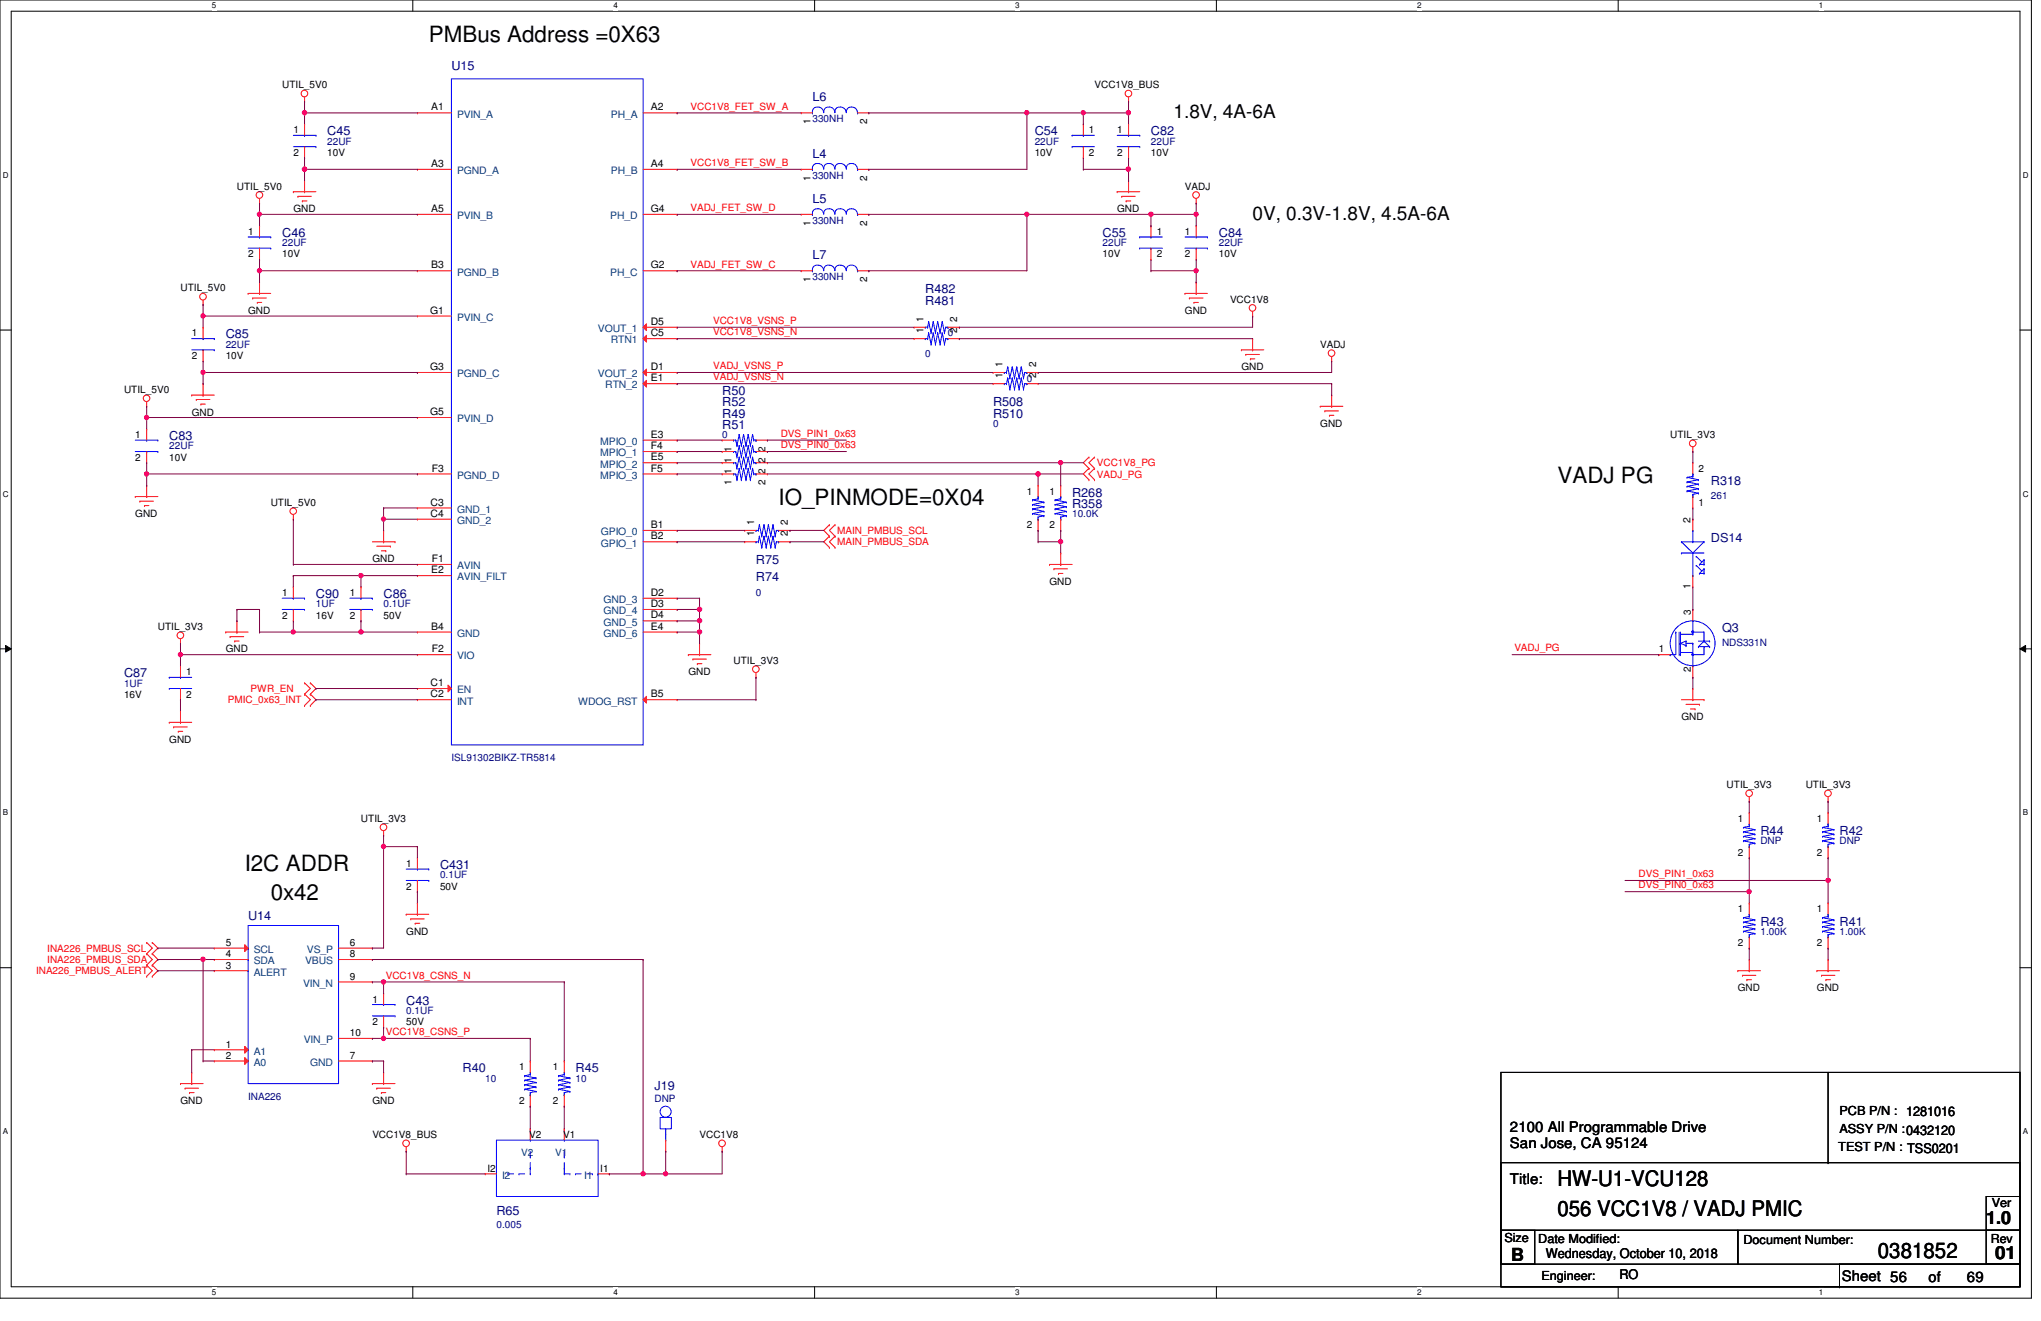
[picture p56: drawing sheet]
<svg xmlns="http://www.w3.org/2000/svg" width="432mm" height="279mm" viewBox="0 0 432 279" stroke-linecap="round" stroke-linejoin="round" font-family="sans-serif">
<defs><g id="words">
<g font-size="4.7">
<text x="90.7" y="9">PMBus Address =0X63</text>
<text x="164.7" y="106.9">IO_PINMODE=0X04</text>
<text x="329.5" y="102.1">VADJ PG</text>
<text x="51.8" y="184.2">I2C ADDR</text>
<text x="57.3" y="190.5">0x42</text>
</g>
<g font-size="4.5">
<text x="329.5" y="250.9">HW-U1-VCU128</text>
<text x="329.5" y="257.1">056 VCC1V8 / VADJ PMIC</text>
<text x="397.3" y="266">0381852</text>
</g>
<g font-size="4">
<text x="248.3" y="25.1">1.8V, 4A-6A</text>
<text x="265" y="46.6">0V, 0.3V-1.8V, 4.5A-6A</text>
</g>
<g font-size="3.8">
<text x="420.2" y="259">1.0</text>
<text x="319.7" y="266.6">B</text>
<text x="422.1" y="266.4">01</text>
</g>
<g font-size="3.1">
<text x="319.4" y="239.4">2100 All Programmable Drive</text>
<text x="319.4" y="242.7">San Jose, CA 95124</text>
<text x="319.4" y="250.4">Title:</text>
<text x="389.6" y="270.9">Sheet 56</text>
<text x="408" y="271.1">of</text>
<text x="416.1" y="271.1">69</text>
</g>
<g font-size="2.8">
<text x="327.1" y="266.1">Wednesday, October 10, 2018</text>
<text x="342.6" y="270.4">RO</text>
</g>
<g font-size="2.6" fill="#000080">
<text x="95.5" y="14.8">U15</text>
<text x="171.9" y="21.5">L6</text>
<text x="69.2" y="28.6">C45</text>
<text x="218.9" y="28.6">C54</text>
<text x="243.5" y="28.6">C82</text>
<text x="171.9" y="33.4">L4</text>
<text x="171.9" y="42.9">L5</text>
<text x="59.7" y="50.1">C46</text>
<text x="233.3" y="50.1">C55</text>
<text x="257.9" y="50.1">C84</text>
<text x="171.9" y="54.9">L7</text>
<text x="195.7" y="62.1">R482</text>
<text x="195.7" y="64.4">R481</text>
<text x="47.8" y="71.6">C85</text>
<text x="152.8" y="83.5">R50</text>
<text x="152.8" y="88.3">R49</text>
<text x="152.8" y="85.9">R52</text>
<text x="210.1" y="85.9">R508</text>
<text x="210.1" y="88.3">R510</text>
<text x="35.8" y="93.1">C83</text>
<text x="152.8" y="90.7">R51</text>
<text x="226.8" y="105">R268</text>
<text x="226.8" y="107.4">R358</text>
<text x="361.9" y="102.6">R318</text>
<text x="159.9" y="119.3">R75</text>
<text x="361.9" y="114.6">DS14</text>
<text x="159.9" y="122.9">R74</text>
<text x="66.8" y="126.5">C90</text>
<text x="81.2" y="126.5">C86</text>
<text x="364.3" y="133.7">Q3</text>
<text x="26.2" y="143.2">C87</text>
<text x="372.4" y="176.7">R44</text>
<text x="389.2" y="176.7">R42</text>
<text x="93.1" y="183.8">C431</text>
<text x="52.5" y="194.6">U14</text>
<text x="372.4" y="195.7">R43</text>
<text x="389.2" y="195.7">R41</text>
<text x="85.9" y="212.5">C43</text>
<text x="97.9" y="226.8">R40</text>
<text x="121.8" y="226.8">R45</text>
<text x="138.5" y="230.6">J19</text>
<text x="105" y="256.9">R65</text>
</g>
<g font-size="2.6">
<text x="389.2" y="235.9">PCB P/N : 1281016</text>
<text x="389.2" y="239.7">ASSY P/N :0432120</text>
<text x="388.9" y="243.5">TEST P/N : TSS0201</text>
<text x="421.4" y="255.2">Ver</text>
<text x="318.3" y="262.6">Size</text>
<text x="325.4" y="262.8">Date Modified:</text>
<text x="368.9" y="263.1">Document Number:</text>
<text x="421.2" y="262.8">Rev</text>
<text x="326.1" y="270.7">Engineer:</text>
</g>
<g font-size="2.2">
<text x="91.2" y="23.4">A1</text>
<text x="137.7" y="23.4">A2</text>
<text x="91.2" y="35.3">A3</text>
<text x="137.7" y="35.3">A4</text>
<text x="91.2" y="44.8">A5</text>
<text x="137.7" y="44.8">G4</text>
<text x="91.2" y="56.8">B3</text>
<text x="137.7" y="56.8">G2</text>
<text x="91" y="66.3">G1</text>
<text x="137.7" y="68.7">D5</text>
<text x="137.7" y="71.1">C5</text>
<text x="91" y="78.3">G3</text>
<text x="137.7" y="78.3">D1</text>
<text x="137.7" y="80.6">E1</text>
<text x="91" y="87.8">G5</text>
<text x="137.7" y="95">F4</text>
<text x="137.7" y="92.6">E3</text>
<text x="91.4" y="99.7">F3</text>
<text x="137.7" y="99.7">F5</text>
<text x="137.7" y="97.4">E5</text>
<text x="91.1" y="106.9">C3</text>
<text x="91.1" y="109.3">C4</text>
<text x="137.7" y="111.7">B1</text>
<text x="357.6" y="110.5" transform="rotate(-90 357.6 110.5)">2</text>
<text x="91.4" y="118.9">F1</text>
<text x="137.7" y="114.1">B2</text>
<text x="91.2" y="121.2">E2</text>
<text x="357.6" y="124.6" transform="rotate(-90 357.6 124.6)">1</text>
<text x="137.7" y="126">D2</text>
<text x="137.7" y="128.4">D3</text>
<text x="137.7" y="130.8">D4</text>
<text x="91.2" y="133.2">B4</text>
<text x="91.4" y="138">F2</text>
<text x="137.7" y="133.2">E4</text>
<text x="91.1" y="147.5">C2</text>
<text x="91.1" y="145.1">C1</text>
<text x="137.7" y="147.5">B5</text>
</g>
<g font-size="2.2" fill="#004080">
<text x="96.7" y="24.9">PVIN_A</text>
<text x="129.2" y="24.9">PH_A</text>
<text x="96.7" y="36.8">PGND_A</text>
<text x="129.2" y="36.8">PH_B</text>
<text x="96.7" y="46.4">PVIN_B</text>
<text x="129.1" y="46.4">PH_D</text>
<text x="96.7" y="58.3">PGND_B</text>
<text x="129.1" y="58.3">PH_C</text>
<text x="96.7" y="67.9">PVIN_C</text>
<text x="126.5" y="70.2">VOUT_1</text>
<text x="129.2" y="72.6">RTN1</text>
<text x="96.7" y="79.8">PGND_C</text>
<text x="126.5" y="79.8">VOUT_2</text>
<text x="128.1" y="82.2">RTN_2</text>
<text x="96.7" y="89.3">PVIN_D</text>
<text x="127" y="94.1">MPIO_0</text>
<text x="96.7" y="101.3">PGND_D</text>
<text x="127" y="101.3">MPIO_3</text>
<text x="127" y="96.5">MPIO_1</text>
<text x="127" y="98.9">MPIO_2</text>
<text x="96.7" y="108.5">GND_1</text>
<text x="96.7" y="110.8">GND_2</text>
<text x="127.1" y="113.2">GPIO_0</text>
<text x="127.1" y="115.6">GPIO_1</text>
<text x="96.7" y="120.4">AVIN</text>
<text x="96.7" y="122.8">AVIN_FILT</text>
<text x="127.7" y="127.6">GND_3</text>
<text x="127.7" y="129.9">GND_4</text>
<text x="96.7" y="134.7">GND</text>
<text x="127.7" y="132.3">GND_5</text>
<text x="127.7" y="134.7">GND_6</text>
<text x="96.7" y="139.5">VIO</text>
<text x="96.7" y="149">INT</text>
<text x="96.7" y="146.6">EN</text>
<text x="122.3" y="149">WDOG_RST</text>
<text x="53.7" y="204">SDA</text>
<text x="53.7" y="201.5">SCL</text>
<text x="64.6" y="204">VBUS</text>
<text x="64.9" y="201.5">VS_P</text>
<text x="53.7" y="206.3">ALERT</text>
<text x="64.1" y="208.7">VIN_N</text>
<text x="64.3" y="220.6">VIN_P</text>
<text x="53.7" y="223.1">A1</text>
<text x="53.7" y="225.4">A0</text>
<text x="65.6" y="225.4">GND</text>
<text x="106.2" y="249.3">I2</text>
<text x="123.6" y="249.3">I1</text>
</g>
<g font-size="2.1">
<text x="59.7" y="18.6">UTIL_5V0</text>
<text x="231.6" y="18.6">VCC1V8_BUS</text>
<text x="62.1" y="28.2">1</text>
<text x="171.5" y="26.2" transform="rotate(-90 171.5 26.2)">1</text>
<text x="183.4" y="26.2" transform="rotate(-90 183.4 26.2)">2</text>
<text x="230.4" y="28.2">1</text>
<text x="236.3" y="28.2">1</text>
<text x="62.1" y="33">2</text>
<text x="69.2" y="33">10V</text>
<text x="218.9" y="33">10V</text>
<text x="230.4" y="33">2</text>
<text x="236.3" y="33">2</text>
<text x="243.5" y="33">10V</text>
<text x="50.1" y="40.1">UTIL_5V0</text>
<text x="171.5" y="38.2" transform="rotate(-90 171.5 38.2)">1</text>
<text x="183.4" y="38.2" transform="rotate(-90 183.4 38.2)">2</text>
<text x="250.7" y="40.1">VADJ</text>
<text x="62.1" y="44.9">GND</text>
<text x="171.5" y="47.8" transform="rotate(-90 171.5 47.8)">1</text>
<text x="183.4" y="47.8" transform="rotate(-90 183.4 47.8)">2</text>
<text x="236.3" y="44.9">GND</text>
<text x="52.5" y="49.7">1</text>
<text x="244.7" y="49.7">1</text>
<text x="250.7" y="49.7">1</text>
<text x="52.5" y="54.4">2</text>
<text x="59.7" y="54.4">10V</text>
<text x="171.5" y="59.7" transform="rotate(-90 171.5 59.7)">1</text>
<text x="183.4" y="59.7" transform="rotate(-90 183.4 59.7)">2</text>
<text x="233.3" y="54.4">10V</text>
<text x="244.7" y="54.4">2</text>
<text x="250.7" y="54.4">2</text>
<text x="257.9" y="54.4">10V</text>
<text x="38.2" y="61.6">UTIL_5V0</text>
<text x="260.2" y="64">VCC1V8</text>
<text x="40.6" y="71.2">1</text>
<text x="52.5" y="66.4">GND</text>
<text x="195.4" y="70.4" transform="rotate(-90 195.4 70.4)">1</text>
<text x="195.4" y="68" transform="rotate(-90 195.4 68)">1</text>
<text x="202.5" y="70.4" transform="rotate(-90 202.5 70.4)">2</text>
<text x="202.5" y="68" transform="rotate(-90 202.5 68)">2</text>
<text x="250.7" y="66.4">GND</text>
<text x="40.6" y="75.9">2</text>
<text x="47.8" y="75.9">10V</text>
<text x="212.1" y="77.6" transform="rotate(-90 212.1 77.6)">1</text>
<text x="219.2" y="77.6" transform="rotate(-90 219.2 77.6)">2</text>
<text x="279.3" y="73.6">VADJ</text>
<text x="26.2" y="83.1">UTIL_5V0</text>
<text x="212.1" y="80" transform="rotate(-90 212.1 80)">1</text>
<text x="219.2" y="80" transform="rotate(-90 219.2 80)">2</text>
<text x="262.6" y="78.3">GND</text>
<text x="40.6" y="87.9">GND</text>
<text x="28.6" y="92.7">1</text>
<text x="154.8" y="95.5" transform="rotate(-90 154.8 95.5)">1</text>
<text x="161.9" y="95.5" transform="rotate(-90 161.9 95.5)">2</text>
<text x="279.3" y="90.3">GND</text>
<text x="353.4" y="92.7">UTIL_3V3</text>
<text x="28.6" y="97.5">2</text>
<text x="35.8" y="97.5">10V</text>
<text x="154.8" y="100.2" transform="rotate(-90 154.8 100.2)">1</text>
<text x="154.8" y="97.9" transform="rotate(-90 154.8 97.9)">1</text>
<text x="161.9" y="100.2" transform="rotate(-90 161.9 100.2)">2</text>
<text x="161.9" y="97.9" transform="rotate(-90 161.9 97.9)">2</text>
<text x="359.3" y="99.8">2</text>
<text x="57.3" y="107">UTIL_5V0</text>
<text x="154.8" y="102.7" transform="rotate(-90 154.8 102.7)">1</text>
<text x="161.9" y="102.7" transform="rotate(-90 161.9 102.7)">2</text>
<text x="217.3" y="104.6">1</text>
<text x="222" y="104.6">1</text>
<text x="359.3" y="107">1</text>
<text x="28.6" y="109.4">GND</text>
<text x="159.6" y="113.4" transform="rotate(-90 159.6 113.4)">1</text>
<text x="159.6" y="111" transform="rotate(-90 159.6 111)">1</text>
<text x="166.7" y="113.4" transform="rotate(-90 166.7 113.4)">2</text>
<text x="166.7" y="111" transform="rotate(-90 166.7 111)">2</text>
<text x="217.3" y="111.8">2</text>
<text x="222" y="111.8">2</text>
<text x="78.8" y="118.9">GND</text>
<text x="222" y="123.7">GND</text>
<text x="59.7" y="126.1">1</text>
<text x="59.7" y="130.9">2</text>
<text x="66.8" y="130.9">16V</text>
<text x="74" y="126.1">1</text>
<text x="74" y="130.9">2</text>
<text x="81.2" y="130.9">50V</text>
<text x="357.7" y="130.1" transform="rotate(-90 357.7 130.1)">3</text>
<text x="33.4" y="133.3">UTIL_3V3</text>
<text x="39.4" y="142.8">1</text>
<text x="47.8" y="138">GND</text>
<text x="145.6" y="142.8">GND</text>
<text x="155.2" y="140.4">UTIL_3V3</text>
<text x="350.9" y="138">1</text>
<text x="357.7" y="142" transform="rotate(-90 357.7 142)">2</text>
<text x="26.2" y="147.6">16V</text>
<text x="39.4" y="147.6">2</text>
<text x="355.7" y="152.4">GND</text>
<text x="35.8" y="157.1">GND</text>
<text x="365.3" y="166.7">UTIL_3V3</text>
<text x="382" y="166.7">UTIL_3V3</text>
<text x="76.4" y="173.8">UTIL_3V3</text>
<text x="367.7" y="173.8">1</text>
<text x="384.4" y="173.8">1</text>
<text x="85.9" y="183.4">1</text>
<text x="367.7" y="181">2</text>
<text x="384.4" y="181">2</text>
<text x="85.9" y="188.2">2</text>
<text x="93.1" y="188.2">50V</text>
<text x="85.9" y="197.7">GND</text>
<text x="367.7" y="193">1</text>
<text x="384.4" y="193">1</text>
<text x="47.8" y="202.5">4</text>
<text x="47.8" y="200.1">5</text>
<text x="74" y="200.1">6</text>
<text x="74" y="202.5">8</text>
<text x="367.7" y="200.1">2</text>
<text x="384.4" y="200.1">2</text>
<text x="47.8" y="204.9">3</text>
<text x="74" y="207.3">9</text>
<text x="367.7" y="209.6">GND</text>
<text x="384.4" y="209.6">GND</text>
<text x="78.8" y="212">1</text>
<text x="47.8" y="221.6">1</text>
<text x="74" y="219.2">10</text>
<text x="78.8" y="216.8">2</text>
<text x="85.9" y="216.8">50V</text>
<text x="47.8" y="224">2</text>
<text x="74" y="224">7</text>
<text x="109.8" y="226.4">1</text>
<text x="117" y="226.4">1</text>
<text x="38.2" y="233.5">GND</text>
<text x="78.8" y="233.5">GND</text>
<text x="109.8" y="233.5">2</text>
<text x="117" y="233.5">2</text>
<text x="78.8" y="240.7">VCC1V8_BUS</text>
<text x="112" y="240.7">V2</text>
<text x="119.1" y="240.7">V1</text>
<text x="148" y="240.7">VCC1V8</text>
<text x="103.1" y="247.9">I2</text>
<text x="127" y="247.9">I1</text>
</g>
<g font-size="2.1" fill="#f00">
<text x="146.1" y="23.2">VCC1V8_FET_SW_A</text>
<text x="146.1" y="35.1">VCC1V8_FET_SW_B</text>
<text x="146.1" y="44.7">VADJ_FET_SW_D</text>
<text x="146.1" y="56.6">VADJ_FET_SW_C</text>
<text x="150.9" y="68.5">VCC1V8_VSNS_P</text>
<text x="150.9" y="71">VCC1V8_VSNS_N</text>
<text x="150.9" y="78.1">VADJ_VSNS_P</text>
<text x="150.9" y="80.5">VADJ_VSNS_N</text>
<text x="165.2" y="92.4">DVS_PIN1_0x63</text>
<text x="165.2" y="94.8">DVS_PIN0_0x63</text>
<text x="232.1" y="98.6">VCC1V8_PG</text>
<text x="232.1" y="101">VADJ_PG</text>
<text x="177.1" y="112.9">MAIN_PMBUS_SCL</text>
<text x="177.1" y="115.4">MAIN_PMBUS_SDA</text>
<text x="320.4" y="137.8">VADJ_PG</text>
<text x="48.2" y="148.8">PMIC_0x63_INT</text>
<text x="53" y="146.4">PWR_EN</text>
<text x="346.7" y="185.5">DVS_PIN1_0x63</text>
<text x="346.7" y="187.9">DVS_PIN0_0x63</text>
<text x="10" y="201.3">INA226_PMBUS_SCL</text>
<text x="10" y="203.7">INA226_PMBUS_SDA</text>
<text x="7.6" y="206.1">INA226_PMBUS_ALERT</text>
<text x="81.6" y="207">VCC1V8_CSNS_N</text>
<text x="81.6" y="218.9">VCC1V8_CSNS_P</text>
</g>
<g font-size="2.1" fill="#000080">
<text x="171.9" y="25.8">330NH</text>
<text x="69.2" y="30.6">22UF</text>
<text x="218.9" y="30.6">22UF</text>
<text x="243.5" y="30.6">22UF</text>
<text x="171.9" y="37.8">330NH</text>
<text x="171.9" y="47.3">330NH</text>
<text x="59.7" y="52.1">22UF</text>
<text x="233.3" y="52.1">22UF</text>
<text x="257.9" y="52.1">22UF</text>
<text x="171.9" y="59.2">330NH</text>
<text x="200.5" y="71.2">0</text>
<text x="47.8" y="73.6">22UF</text>
<text x="195.7" y="75.5">0</text>
<text x="217.3" y="80.7">0</text>
<text x="35.8" y="95">22UF</text>
<text x="152.8" y="92.7">0</text>
<text x="210.1" y="90.3">0</text>
<text x="361.9" y="105.5">261</text>
<text x="226.8" y="109.4">10.0K</text>
<text x="66.8" y="128.5">1UF</text>
<text x="81.2" y="128.5">0.1UF</text>
<text x="159.9" y="126.1">0</text>
<text x="364.3" y="136.6">NDS331N</text>
<text x="26.2" y="145.2">1UF</text>
<text x="95.5" y="161">ISL91302BIKZ-TR5814</text>
<text x="372.4" y="178.6">DNP</text>
<text x="389.2" y="178.6">DNP</text>
<text x="93.1" y="185.8">0.1UF</text>
<text x="372.4" y="197.7">1.00K</text>
<text x="389.2" y="197.7">1.00K</text>
<text x="85.9" y="214.4">0.1UF</text>
<text x="52.5" y="232.6">INA226</text>
<text x="102.7" y="228.8">10</text>
<text x="121.8" y="228.8">10</text>
<text x="138.5" y="233">DNP</text>
<text x="105" y="259.8">0.005</text>
</g>
<g font-size="2.1" fill="#004080">
<text x="110.3" y="244.5">V2</text>
<text x="117.4" y="244.5">V1</text>
</g>
<g font-size="1.7">
<text x="44.8" y="1.8">5</text>
<text x="129.8" y="1.8">4</text>
<text x="214.8" y="1.8">3</text>
<text x="299.8" y="1.8">2</text>
<text x="384.8" y="1.8">1</text>
<text x=".6" y="37.6">D</text>
<text x="427.9" y="37.6">D</text>
<text x=".6" y="105">C</text>
<text x="427.9" y="105">C</text>
<text x=".6" y="172.5">B</text>
<text x="427.9" y="172.5">B</text>
<text x=".6" y="239.9">A</text>
<text x="427.9" y="239.9">A</text>
<text x="44.8" y="273.9">5</text>
<text x="129.8" y="273.9">4</text>
<text x="214.8" y="273.9">3</text>
<text x="299.8" y="273.9">2</text>
<text x="384.8" y="273.9">1</text>
</g>
</g></defs>
<path d="M0 0h429.8v274.6h-429.8zM2.4 2.4h425v269.8h-425z" fill="none" stroke="#000" stroke-width=".21"/>
<g fill="#fff">
<path d="M44.8 .3h1v1.9h-1z"/>
<path d="M44.8 272.4h1v1.9h-1z"/>
</g>
<path d="M87.3 0v2.4M87.3 272.2v2.3" fill="none" stroke="#000" stroke-width=".21"/>
<g fill="#fff">
<path d="M129.8 .3h.9v1.9h-.9z"/>
<path d="M129.8 272.4h.9v1.9h-.9z"/>
</g>
<path d="M172.3 0v2.4M172.3 272.2v2.3" fill="none" stroke="#000" stroke-width=".21"/>
<g fill="#fff">
<path d="M214.8 .3h.9v1.9h-.9z"/>
<path d="M214.8 272.4h.9v1.9h-.9z"/>
</g>
<path d="M257.3 0v2.4M257.3 272.2v2.3" fill="none" stroke="#000" stroke-width=".21"/>
<g fill="#fff">
<path d="M299.8 .3h.9v1.9h-.9z"/>
<path d="M299.8 272.4h.9v1.9h-.9z"/>
</g>
<path d="M342.3 0v2.4M342.3 272.2v2.3" fill="none" stroke="#000" stroke-width=".21"/>
<g fill="#fff">
<path d="M384.8 .3h.9v1.9h-.9z"/>
<path d="M384.8 272.4h.9v1.9h-.9z"/>
<path d="M.6 36.1h1.2v1.9h-1.2z"/>
<path d="M427.9 36.1h1.3v1.9h-1.3z"/>
<path d="M.6 103.5h1.2v1.9h-1.2z"/>
<path d="M427.9 103.5h1.3v1.9h-1.3z"/>
</g>
<path d="M0 69.8h2.4M427.4 69.8h2.3" fill="none" stroke="#000" stroke-width=".21"/>
<g fill="#fff">
<path d="M.6 170.9h1.1v1.9h-1.1z"/>
<path d="M427.9 170.9h1.2v1.9h-1.2z"/>
</g>
<path d="M0 137.2h2.4M1.2 136.5l1.2 .7-1.2 .7zM427.4 137.2l1.1-.7v1.4zM427.4 137.2h2.3" fill="none" stroke="#000" stroke-width=".21"/>
<path d="M1.2 136.5l1.2 .7-1.2 .7zM427.4 137.2l1.1-.7v1.4z" fill="#000"/>
<g fill="#fff">
<path d="M.6 238.4h1.1v1.9h-1.1z"/>
<path d="M427.9 238.4h1.2v1.9h-1.2z"/>
</g>
<g fill="none" stroke="#000" stroke-width=".21">
<path d="M0 204.7h2.4M427.4 204.7h2.3M317.5 226.8h109.9v45.4h-109.9zM386.8 226.8v19.1M317.5 245.9h109.9v14.3h-109.9zM386.8 245.9h.1M420.2 253.1h7.2v7.1h-7.2zM317.5 260.2h50.2v7.2h-50.2zM317.5 260.2h7.2v7.2h-7.2zM317.5 272.2h71.7M367.7 260.2h59.7v7.2h-59.7zM389.2 267.4h38.2v4.8h-38.2z"/>
<path d="M389.2 272.2h.1M420.2 260.2h7.2v7.2h-7.2z"/>
</g>
<g fill="none" stroke="#f00" stroke-width=".21">
<path d="M64.4 38.2h.1M64.4 21.5h.1M64.4 20.5v1M64.4 38.2v2.4M88.3 23.9h.1M88.3 35.8h.1M88.3 23.9h7.2M88.3 35.8h7.2M136.1 23.9h7.2M136.1 35.8h7.2M143.3 23.9h.1M143.3 35.8h.1"/>
<path d="M238.8 21.5h.1M238.8 38.2h.1M238.8 20.5v1M238.8 38.2v2.4M54.9 59.7h.1M54.9 43h.1M54.9 42v1M54.9 59.7v2.4M62.1 40.6h.1M62.1 40.6h4.7M63 41.5h.1M63 41.5h2.9"/>
<path d="M64 42.5h.1M64 42.5h.9M64.4 40.6h.1M88.3 45.3h.1M88.3 57.3h.1M88.3 45.3h7.2M88.3 57.3h7.2M236.3 40.6h.1M236.3 40.6h4.8M237.3 41.5h.1M237.3 41.5h2.9M238.3 42.5h.1"/>
<path d="M238.3 42.5h.9M238.8 40.6h.1M253.1 59.7h.1M253.1 43h.1M253.1 42v1M253.1 59.7v2.4M43 64.4h.1M43 63.5v.9M52.5 62.1h.1M52.5 62.1h4.8M53.5 63h.1M53.5 63h2.8"/>
<path d="M54.4 64h.1M54.4 64h1M54.9 62.1h.1M210.1 78.8h.1M210.1 78.8h2.4M217.3 78.8h2.3M219.6 78.8h.1M250.7 62.1h.1M250.7 62.1h4.7M251.6 63h.1M251.6 63h2.9M252.6 64h.1"/>
<path d="M252.6 64h.9M253.1 62.1h.1M262.6 74h.1M262.6 74h4.8M263.6 75h.1M263.6 75h2.8M264.5 75.9h.1M264.5 75.9h1M265 66.8h.1M265 71.6h.1M265 74h.1M265 65.9v.9"/>
<path d="M265 71.6v2.4M281.7 76.4h.1M281.7 75.4v1M31 85.9h.1M31 85v.9M40.6 83.6h.1M40.6 83.6h4.7M41.5 84.5h.1M41.5 84.5h2.9M42.5 85.5h.1M42.5 85.5h.9M43 81.2h.1"/>
<path d="M43 83.6h.1M43 81.2v2.4M152.8 97.9h.1M152.8 97.9h2.4M159.9 97.9h2.4M162.3 97.9h.1M230.4 96.7h.1M230.4 99.1h.1M230.4 96.7l-1.2 1.2 1.2 1.2M230.4 99.1l-1.2 1.1 1.2 1.3M231.6 99.1h.1M231.6 96.7h.1"/>
<path d="M231.6 96.7l-1.2 1.2 1.2 1.2M231.6 99.1l-1.2 1.1 1.2 1.3M279.3 85.9h.1M279.3 85.9h4.8M280.3 86.9h.1M280.3 86.9h2.9M281.3 87.8h.1M281.3 87.8h.9M281.7 83.6h.1M281.7 85.9h.1M281.7 83.6v2.3M358.1 95.5h.1"/>
<path d="M358.1 94.5v1M28.6 105h.1M28.6 105h4.8M29.6 106h.1M29.6 106h2.9M30.6 106.9h.1M30.6 106.9h.9M31 102.7h.1M31 105h.1M31 102.7v2.3M62.1 109.8h.1M62.1 108.8v1"/>
<path d="M78.8 114.6h4.8M79.7 115.5h2.9M80.7 116.5h.9M81.2 112.2h.1M81.2 114.6h.1M81.2 112.2v2.4M81.6 116.5h.1M82.6 115.5h.1M83.6 114.6h.1M88.3 107.4h.1M88.3 107.4h7.2M136.1 114.6h7.2"/>
<path d="M136.1 112.2h7.2M143.3 112.2h.1M143.3 114.6h.1M157.6 114.6h.1M157.6 114.6h2.3M164.7 114.6h2.4M167.1 114.6h.1M175.5 111h.1M175.5 113.4h.1M175.5 115.8h.1M175.5 111l-1.2 1.2 1.2 1.2M175.5 113.4l-1.2 1.2 1.2 1.2"/>
<path d="M176.7 113.4h.1M176.7 111h.1M176.7 115.8h.1M176.7 111l-1.2 1.2 1.2 1.2M176.7 113.4l-1.2 1.2 1.2 1.2M222 119.4h.1M222 119.4h4.8M224.4 117h.1M224.4 119.4h.1M224.4 117v2.4M230.4 101.5h.1M231.6 101.5h.1"/>
<path d="M38.2 136.1h.1M38.2 135.1v1M47.8 133.7h.1M47.8 133.7h4.7M48.7 134.7h.1M48.7 134.7h2.9M49.7 135.6h.1M49.7 135.6h.9M50.1 131.3h.1M50.1 133.7h.1M50.1 131.3v2.4M76.4 124.1h.1"/>
<path d="M76.4 131.3h.1M76.4 124.1v2.4M76.4 128.9v2.4M145.6 138.5h.1M145.6 138.5h4.8M146.6 139.4h.1M146.6 139.4h2.8M148 136.1h.1M148 138.5h.1M148 136.1v2.4M223 120.3h.1M223 120.3h2.8"/>
<path d="M223.9 121.3h.1M223.9 121.3h1M35.8 152.8h.1M35.8 152.8h4.8M36.7 153.8h.1M36.7 153.8h2.9M37.7 154.7h.1M37.7 154.7h1M38.2 150.4h.1M38.2 152.8h.1M38.2 150.4v2.4M64.4 146.8h.1"/>
<path d="M64.4 144.4h.1M64.4 149.2h.1M64.4 144.4l1.3 1.2-1.3 1.2M64.4 146.8l1.3 1.2-1.3 1.2M65.7 144.4h.1M65.7 146.8h.1M65.7 149.2h.1M65.7 144.4l1.1 1.2-1.1 1.2M65.7 146.8l1.1 1.2-1.1 1.2M147.5 140.4h.1M147.5 140.4h1M159.9 143.3h.1"/>
<path d="M159.9 142.3v1M355.7 148h4.8M356.7 149h2.8M357.6 149.9h1M358.1 145.6h.1M358.1 148h.1M358.1 145.6v2.4M358.6 149.9h.1M359.5 149h.1M360.5 148h.1M81.2 176.7h.1M81.2 175.7v1"/>
<path d="M370.1 169.5h.1M370.1 171.9h.1M370.1 168.5v1M370.1 171.9v2.4M370.1 179.1v2.3M386.8 169.5h.1M386.8 171.9h.1M386.8 168.5v1M386.8 171.9v2.4M386.8 179.1v2.3M31 199.3h.1M31 199.3l1.2 1.2-1.2 1.2"/>
<path d="M32.2 199.3h.1M32.2 199.3l1.2 1.2-1.2 1.2M85.9 193.4h.1M85.9 193.4h4.8M86.9 194.4h.1M86.9 194.4h2.8M87.8 195.3h.1M87.8 195.3h1M88.3 191h.1M88.3 193.4h.1M88.3 191v2.4M370.1 191h.1"/>
<path d="M370.1 181.4h.1M370.1 191v2.4M370.1 198.2v2.3M386.8 181.4h.1M31 201.7h.1M31 204.1h.1M31 206.5h.1M31 201.7l1.2 1.2-1.2 1.2M31 204.1l1.2 1.2-1.2 1.2M32.2 201.7h.1M32.2 204.1h.1M32.2 206.5h.1"/>
<path d="M32.2 201.7l1.2 1.2-1.2 1.2M32.2 204.1l1.2 1.2-1.2 1.2M81.2 210.1h.1M81.2 217.3h.1M81.2 210.1v2.4M81.2 214.9v2.4M367.7 205.3h.1M367.7 205.3h4.7M368.6 206.3h.1M368.6 206.3h2.9M369.6 207.2h.1M369.6 207.2h.9"/>
<path d="M370.1 202.9h.1M370.1 205.3h.1M370.1 200.5h.1M370.1 202.9v2.4M384.4 205.3h.1M384.4 205.3h4.8M385.4 206.3h.1M385.4 206.3h2.8M386.3 207.2h.1M386.3 207.2h1M386.8 202.9h.1M386.8 205.3h.1"/>
<path d="M386.8 202.9v2.4M38.2 229.2h.1M38.2 229.2h4.8M39.2 230.2h.1M39.2 230.2h2.8M40.1 231.1h.1M40.1 231.1h1M40.6 226.8h.1M40.6 229.2h.1M40.6 226.8v2.4M78.8 229.2h.1M78.8 229.2h4.8"/>
<path d="M79.7 230.2h.1M79.7 230.2h2.9M80.7 231.1h.1M80.7 231.1h.9M81.2 226.8h.1M81.2 229.2h.1M81.2 226.8v2.4M85.9 243.5h.1M85.9 242.6v.9M140.8 243.5h.1M140.8 241.1v2.4M152.8 243.5h.1"/>
<path d="M152.8 242.6v.9"/>
<circle cx="64.4" cy="19.8" r=".7"/>
<circle cx="238.7" cy="19.8" r=".7"/>
<circle cx="54.9" cy="41.2" r=".7"/>
<circle cx="253" cy="41.2" r=".7"/>
<circle cx="42.9" cy="62.8" r=".7"/>
<circle cx="265" cy="65.1" r=".7"/>
<circle cx="281.7" cy="74.7" r=".7"/>
<circle cx="31" cy="84.2" r=".69"/>
<circle cx="358.1" cy="93.8" r=".7"/>
<circle cx="62" cy="108.1" r=".69"/>
<circle cx="38.2" cy="134.4" r=".7"/>
<circle cx="159.9" cy="141.5" r=".7"/>
<circle cx="81.1" cy="175" r=".7"/>
<circle cx="370.1" cy="167.8" r=".69"/>
<circle cx="386.7" cy="167.8" r=".69"/>
<circle cx="85.9" cy="241.8" r=".7"/>
<circle cx="152.8" cy="241.8" r=".7"/>
</g>
<g fill="none" stroke="#00f" stroke-width=".21">
<path d="M95.5 16.7h40.6v140.9h-40.6zM212.5 78.8h.1M212.5 78.8h.4M212.9 78.8h.1M213.2 77.6h.1M213.2 77.6l.5 2.4M213.2 77.6l-.3 1.2M213.7 80h.1M214.2 77.6h.1M214.2 77.6l.4 2.4M214.2 77.6l-.5 2.4M214.6 80h.1"/>
<path d="M215.1 77.6h.1M215.1 77.6l.5 2.4M215.1 77.6l-.5 2.4M215.6 80h.1M216.1 77.6h.1M216.1 77.6l.4 2.4M216.1 77.6l-.5 2.4M216.5 80h.1M216.8 78.8h.1M216.8 78.8h.5M216.8 78.8l-.3 1.2M217.3 78.8h.1"/>
<path d="M155.2 97.9h.1M155.2 97.9h.5M155.7 97.9h.1M155.7 97.9l.2 1.2M155.9 99.1h.1M156.4 96.7h.1M156.4 96.7l-.5 2.4M156.4 96.7l.4 2.4M156.8 99.1h.1M157.3 96.7h.1M157.3 96.7l.5 2.4M157.3 96.7l-.5 2.4"/>
<path d="M157.8 99.1h.1M158.3 96.7h.1M158.3 96.7l.4 2.4M158.3 96.7l-.5 2.4M158.7 99.1h.1M159.2 96.7h.1M159.2 96.7l.3 1.2M159.2 96.7l-.5 2.4M159.5 97.9h.1M159.5 97.9h.4M159.9 97.9h.1M159.9 114.6h.1"/>
<path d="M159.9 114.6h.5M160.4 114.6h.1M160.7 113.4h.1M160.7 113.4l.5 2.4M160.7 113.4l-.3 1.2M161.2 115.8h.1M161.6 113.4h.1M161.6 113.4l.5 2.4M161.6 113.4l-.4 2.4M162.1 115.8h.1M162.6 113.4h.1M162.6 113.4l.5 2.4"/>
<path d="M162.6 113.4l-.5 2.4M163.1 115.8h.1M163.5 113.4h.1M163.5 113.4l.5 2.4M163.5 113.4l-.4 2.4M164 115.8h.1M164.3 114.6h.1M164.3 114.6h.4M164.3 114.6l-.3 1.2M164.7 114.6h.1M74 128.9h4.8M74 126.5h4.8"/>
<path d="M76.4 128.9h.1M76.4 126.5h.1M78.8 128.9h.1M78.8 126.5h.1M368.9 177.8h.1M368.9 176.9h.1M368.9 175.9h.1M368.9 175h.1M368.9 175l2.4 .5M368.9 177.8l2.4 .6M368.9 176.9l2.4 .5M368.9 175.9l2.4 .5"/>
<path d="M370.1 174.3h.1M370.1 179.1h.1M370.1 178.6h.1M370.1 174.8h.1M370.1 174.3v.5M370.1 178.6v.5M370.1 174.8l-1.2 .2M371.3 175.5h.1M371.3 178.4h.1M371.3 177.4h.1M371.3 176.4h.1M371.3 178.4l-1.2 .2"/>
<path d="M371.3 177.4l-2.4 .4M371.3 176.4l-2.4 .5M371.3 175.5l-2.4 .4M385.6 177.8h.1M385.6 176.9h.1M385.6 175.9h.1M385.6 175h.1M385.6 175l2.4 .5M385.6 177.8l2.4 .6M385.6 176.9l2.4 .5M385.6 175.9l2.4 .5M386.8 174.3h.1"/>
<path d="M386.8 179.1h.1M386.8 178.6h.1M386.8 174.8h.1M386.8 174.3v.5M386.8 178.6v.5M386.8 174.8l-1.2 .2M388 175.5h.1M388 178.4h.1M388 177.4h.1M388 176.4h.1M388 178.4l-1.2 .2M388 177.4l-2.4 .4"/>
<path d="M388 176.4l-2.4 .5M388 175.5l-2.4 .4M368.9 197h.1M368.9 196h.1M368.9 195h.1M368.9 194.1h.1M368.9 194.1l2.4 .5M368.9 197l2.4 .4M368.9 196l2.4 .5M368.9 195l2.4 .5M370.1 193.4h.1M370.1 198.2h.1"/>
<path d="M370.1 197.7h.1M370.1 193.8h.1M370.1 193.4v.4M370.1 197.7v.5M370.1 193.8l-1.2 .3M371.3 194.6h.1M371.3 197.4h.1M371.3 196.5h.1M371.3 195.5h.1M371.3 197.4l-1.2 .3M371.3 196.5l-2.4 .5M371.3 195.5l-2.4 .5"/>
<path d="M371.3 194.6l-2.4 .4M78.8 214.9h4.8M78.8 212.5h4.8M81.2 214.9h.1M81.2 212.5h.1M83.6 214.9h.1M83.6 212.5h.1M139.7 236.3h2.3v2.5h-2.3zM140.8 238.8h.1M140.8 238.8v2.3M140.8 241.1h.1"/>
<circle cx="140.8" cy="235.1" r="1.17"/>
</g>
<path d="M136.1 148l.7-.7v1.4z" fill="#f00"/>
<g fill="none" stroke="#f00" stroke-width=".21">
<path d="M136.1 45.3h7.2M136.1 57.3h7.2M143.3 45.3h.1M143.3 57.3h.1M88.3 78.8h.1M88.3 66.8h.1M88.3 78.8h7.2M88.3 66.8h7.2M88.3 88.3h.1M88.3 88.3h7.2M136.1 95.5h7.2M136.1 93.1h7.2"/>
<path d="M143.3 95.5h.1M143.3 93.1h.1M88.3 100.2h.1M88.3 119.4h.1M88.3 100.2h7.2M88.3 119.4h7.2M136.1 100.2h7.2M143.3 100.2h.1M88.3 138.5h.1M88.3 138.5h7.2M88.3 148h.1M88.3 148h7.2"/>
<path d="M136.1 148l.7-.7v1.4zM136.1 148h7.2M143.3 148h.1"/>
</g>
<path d="M136.8 78.1v1.4l-.7-.7z" fill="#f00"/>
<path d="M136.1 78.8h7.2M136.8 78.1v1.4l-.7-.7zM143.3 78.8h.1" fill="none" stroke="#f00" stroke-width=".21"/>
<path d="M136.1 81.2l.7-.8v1.5z" fill="#f00"/>
<path d="M136.1 81.2l.7-.8v1.5zM136.1 81.2h7.2M143.3 81.2h.1" fill="none" stroke="#f00" stroke-width=".21"/>
<path d="M136.8 68.5v1.4l-.7-.7z" fill="#f00"/>
<path d="M136.1 69.2h7.2M136.8 68.5v1.4l-.7-.7zM143.3 69.2h.1M136.1 97.9h7.2M143.3 97.9h.1M88.3 121.8h.1M88.3 121.8h7.2" fill="none" stroke="#f00" stroke-width=".21"/>
<path d="M136.1 71.6l.7-.7v1.4z" fill="#f00"/>
<path d="M136.1 71.6l.7-.7v1.4zM136.1 71.6h7.2M143.3 71.6h.1M88.3 109.8h.1M88.3 109.8h7.2" fill="none" stroke="#f00" stroke-width=".21"/>
<path d="M94.8 144.9l.7 .7-.7 .7z" fill="#f00"/>
<g fill="none" stroke="#f00" stroke-width=".21">
<path d="M169.5 35.8h.1M169.5 35.8h2.4M181.4 35.8h2.4M183.8 35.8h.1M229.2 26.2h.1M229.2 33.4h.1M229.2 26.2v2.4M229.2 31v2.4M193.4 69.2h.1M193.4 69.2h2.3M200.5 69.2h2.4M202.9 69.2h.1"/>
<path d="M31 90.7h.1M31 97.9h.1M31 90.7v2.4M31 95.5v2.4M152.8 93.1h.1M152.8 93.1h2.4M159.9 93.1h2.4M162.3 93.1h.1M219.6 102.7h.1M219.6 112.2h.1M219.6 102.7v2.3M219.6 109.8v2.4"/>
<path d="M358.1 109.8h.1M358.1 109.8v2.4M88.3 133.7h.1M88.3 133.7h7.2M136.1 133.7h7.2M136.1 126.5h7.2M136.1 128.9h7.2M136.1 131.3h7.2M143.3 126.5h.1M143.3 128.9h.1M143.3 131.3h.1M143.3 133.7h.1"/>
<path d="M358.1 124.1h.1M358.1 121.8v2.3M88.3 145.6h.1M88.3 145.6h7.2M94.8 144.9l.7 .7-.7 .7zM386.8 191h.1M386.8 191v2.4M386.8 198.2v2.3M386.8 200.5h.1M112.2 238.8h.1M112.2 238.8v2.3M119.4 238.8h.1"/>
<path d="M119.4 238.8v2.3M102.7 248.3h.1M102.7 248.3h2.3M126.5 248.3h2.4M128.9 248.3h.1"/>
</g>
<g fill="none" stroke="#00f" stroke-width=".21">
<path d="M171.9 35.8h.1M173.1 34.6a1.01 1.01 0 0 0-1.2 1.2M173.1 34.6a1.14 1.14 0 0 1 1.1 1.2M175.4 34.6a.98 .98 0 0 0-1.1 1.2M175.5 34.6a1.14 1.14 0 0 1 1.1 1.2M176.7 35.8a1.19 1.19 0 0 1 1.1-1.2 1.19 1.19 0 0 1 1.2 1.2M180.2 34.6a.98 .98 0 0 0-1.1 1.2M180.3 34.6a1.14 1.14 0 0 1 1.1 1.2M181.4 35.8h.1M226.8 31h.1M226.8 28.6h.1M226.8 31h4.8"/>
<path d="M226.8 28.6h4.8M229.2 31h.1M229.2 28.6h.1M195.7 69.2h.1M195.7 69.2h.6M196.3 69.2h.1M196.5 68h.1M196.5 68l.5 2.4M196.5 68l-.2 1.2M197 70.4h.1M197.4 68h.1M197.4 68l.5 2.4"/>
<path d="M197.4 68l-.4 2.4M197.9 70.4h.1M198.4 68h.1M198.4 68l.5 2.4M198.4 68l-.5 2.4M198.9 70.4h.1M199.3 68h.1M199.3 68l.5 2.4M199.3 68l-.4 2.4M199.8 70.4h.1M200.1 69.2h.1M200.1 69.2h.4"/>
<path d="M200.1 69.2l-.3 1.2M200.5 69.2h.1M28.6 93.1h4.8M28.6 95.5h4.8M31 95.5h.1M31 93.1h.1M33.4 95.5h.1M33.4 93.1h.1M155.2 93.1h.1M155.2 93.1h.5M155.7 93.1h.1M155.7 93.1l.2 1.2"/>
<path d="M155.9 94.3h.1M156.4 91.9h.1M156.4 91.9l-.5 2.4M156.4 91.9l.4 2.4M156.8 94.3h.1M157.3 91.9h.1M157.3 91.9l.5 2.4M157.3 91.9l-.5 2.4M157.8 94.3h.1M158.3 91.9h.1M158.3 91.9l.4 2.4M158.3 91.9l-.5 2.4"/>
<path d="M158.7 94.3h.1M159.2 91.9h.1M159.2 91.9l.3 1.2M159.2 91.9l-.5 2.4M159.5 93.1h.1M159.5 93.1h.4M159.9 93.1h.1M218.4 108.6h.1M218.4 107.7h.1M218.4 106.7h.1M218.4 105.7h.1M218.4 105.7l2.5 .5"/>
<path d="M218.4 108.6l2.5 .5M218.4 107.7l2.5 .5M218.4 106.7l2.5 .5M219.6 105h.1M219.6 109.8h.1M219.6 109.3h.1M219.6 105.5h.1M219.6 105v.5M219.6 109.3v.5M219.6 105.5l-1.2 .2M220.9 106.2h.1M220.9 109.1h.1"/>
<path d="M220.9 108.2h.1M220.9 107.2h.1M220.9 109.1l-1.3 .2M220.9 108.2l-2.5 .4M220.9 107.2l-2.5 .5M220.9 106.2l-2.5 .5M355.7 117h.1M355.7 114.6h.1M355.7 117h4.8M355.7 114.6h4.8M355.7 114.6l2.4 2.4M358.1 112.2h.1"/>
<path d="M358.1 114.6h.1M358.1 117h.1M358.1 112.2v2.4M358.1 117v4.8M358.9 119.6h.1M358.9 117.7h.1M358.9 119.6l1.1 1.2M358.9 117.7l1.1 1.2M359.5 119.4h.1M359.5 119.4h1M360.5 119.4h.1M360.5 118.4h.1"/>
<path d="M360.5 114.6h.1M360.5 118.4v1M360.5 118.4l-1 1M360.5 114.6l-2.4 2.4M358.1 121.8h.1M359.5 121.3h.1M359.5 121.3h1M360.5 120.3h.1M360.5 121.3h.1M360.5 120.3v1M360.5 120.3l-1 1M52.5 195.7h19.1v33.5h-19.1z"/>
<path d="M385.6 197h.1M385.6 196h.1M385.6 195h.1M385.6 194.1h.1M385.6 194.1l2.4 .5M385.6 197l2.4 .4M385.6 196l2.4 .5M385.6 195l2.4 .5M386.8 193.4h.1M386.8 198.2h.1M386.8 197.7h.1M386.8 193.8h.1"/>
<path d="M386.8 193.4v.4M386.8 197.7v.5M386.8 193.8l-1.2 .3M388 194.6h.1M388 197.4h.1M388 196.5h.1M388 195.5h.1M388 197.4l-1.2 .3M388 196.5l-2.4 .5M388 195.5l-2.4 .5M388 194.6l-2.4 .4M52.5 205.3h.1"/>
<path d="M52.5 202.9h.1M52.5 200.5h.1M71.6 219.6h.1M71.6 207.7h.1M71.6 202.9h.1M71.6 200.5h.1M52.5 222h.1M52.5 224.4h.1M71.6 224.4h.1M105 241.1h21.5v12h-21.5zM105 248.3h.1M107.4 248.3h.1"/>
<path d="M107.4 248.3h1.2M109.8 248.3h.1M109.8 248.3h1.2M112.2 241.1h.1M112.2 244.7h.1M112.2 247.1h.1M112.2 248.3h.1M112.2 243.5v1.2M112.2 245.9v2.4M119.4 241.1h.1M119.4 248.3h.1M119.4 247.1h.1"/>
<path d="M119.4 244.7h.1M119.4 248.3h1.2M119.4 243.5v1.2M119.4 245.9v2.4M120.6 248.3h.1M121.8 248.3h.1M121.8 248.3h1.1M124.1 248.3h1.2M125.3 248.3h.1M126.5 248.3h.1"/>
</g>
<path d="M51.8 221.3l.7 .7-.7 .8z" fill="#f00"/>
<path d="M45.3 222h.1M45.3 222h7.2M51.8 221.3l.7 .7-.7 .8z" fill="none" stroke="#f00" stroke-width=".21"/>
<path d="M51.8 223.7l.7 .7-.7 .7z" fill="#f00"/>
<path d="M45.3 205.3h.1M45.3 202.9h.1M45.3 205.3h7.2M45.3 202.9h7.2M45.3 224.4h.1M45.3 224.4h7.2M51.8 223.7l.7 .7-.7 .7z" fill="none" stroke="#f00" stroke-width=".21"/>
<path d="M51.8 199.8l.7 .7-.7 .8z" fill="#f00"/>
<g fill="none" stroke="#f00" stroke-width=".21">
<path d="M64.4 26.2h.1M64.4 33.4h.1M64.4 26.2v2.4M64.4 31v2.4M169.5 23.9h.1M169.5 23.9h2.4M181.4 23.9h2.4M183.8 23.9h.1M238.8 26.2h.1M238.8 33.4h.1M238.8 26.2v2.4M238.8 31v2.4"/>
<path d="M54.9 47.8h.1M54.9 54.9h.1M54.9 47.8v2.3M54.9 52.5v2.4M169.5 57.3h.1M169.5 45.3h.1M169.5 57.3h2.4M169.5 45.3h2.4M181.4 57.3h2.4M181.4 45.3h2.4M183.8 57.3h.1M183.8 45.3h.1"/>
<path d="M243.5 47.8h.1M243.5 54.9h.1M243.5 47.8v2.3M243.5 52.5v2.4M253.1 47.8h.1M253.1 54.9h.1M253.1 47.8v2.3M253.1 52.5v2.4M43 69.2h.1M43 76.4h.1M43 69.2v2.4M43 74v2.4"/>
<path d="M193.4 71.6h.1M193.4 71.6h2.3M200.5 71.6h2.4M202.9 71.6h.1M152.8 95.5h.1M152.8 95.5h2.4M159.9 95.5h2.4M162.3 95.5h.1M210.1 81.2h.1M210.1 81.2h2.4M217.3 81.2h2.3M219.6 81.2h.1"/>
<path d="M358.1 97.9h.1M358.1 97.9v2.3M152.8 100.2h.1M152.8 100.2h2.4M157.6 112.2h.1M157.6 112.2h2.3M159.9 100.2h2.4M162.3 100.2h.1M164.7 112.2h2.4M167.1 112.2h.1M224.4 102.7h.1M224.4 112.2h.1"/>
<path d="M224.4 102.7v2.3M224.4 109.8v2.4M358.1 107.4h.1M358.1 105v2.4M62.1 124.1h.1M62.1 131.3h.1M62.1 124.1v2.4M62.1 128.9v2.4M350.9 138.5h.1M350.9 138.5h2.5M358.1 128.9h.1M358.1 128.9v2.4"/>
<path d="M38.2 140.8h.1M38.2 148h.1M38.2 140.8v2.5M38.2 145.6v2.4M358.1 143.3h.1M358.1 140.8v2.5M51.8 199.8l.7 .7-.7 .8zM88.3 181.4h.1M88.3 188.6h.1M88.3 181.4v2.4M88.3 186.2v2.4M45.3 200.5h.1"/>
<path d="M45.3 200.5h7.2M71.6 200.5h7.2M71.6 202.9h7.2M71.6 207.7h7.2M71.6 219.6h7.2M78.8 200.5h.1M78.8 202.9h.1M78.8 207.7h.1M78.8 219.6h.1M71.6 224.4h7.2M78.8 224.4h.1M112.2 224.4h.1"/>
<path d="M112.2 234h.1M112.2 224.4v2.4M112.2 231.6v2.4M119.4 224.4h.1M119.4 234h.1M119.4 224.4v2.4M119.4 231.6v2.4"/>
</g>
<g fill="none" stroke="#00f" stroke-width=".21">
<path d="M62.1 31h4.7M62.1 28.6h4.7M64.4 31h.1M64.4 28.6h.1M66.8 31h.1M66.8 28.6h.1M171.9 23.9h.1M173.1 22.6a1.01 1.01 0 0 0-1.2 1.2M173.1 22.6a1.14 1.14 0 0 1 1.1 1.2M175.4 22.6a.98 .98 0 0 0-1.1 1.2M175.5 22.6a1.14 1.14 0 0 1 1.1 1.2M176.7 23.8a1.19 1.19 0 0 1 1.1-1.2 1.19 1.19 0 0 1 1.2 1.2"/>
<path d="M180.2 22.6a.98 .98 0 0 0-1.1 1.2M180.3 22.6a1.14 1.14 0 0 1 1.1 1.2M181.4 23.9h.1M236.3 31h4.8M236.3 28.6h4.8M238.8 31h.1M238.8 28.6h.1M241.1 31h.1M241.1 28.6h.1M52.5 52.5h4.8M52.5 50.1h4.8M54.9 52.5h.1"/>
<path d="M54.9 50.1h.1M57.3 52.5h.1M57.3 50.1h.1M171.9 57.3h.1M171.9 45.3h.1M173.1 56.1a.98 .98 0 0 0-1.2 1.1M173.1 44.2a.98 .98 0 0 0-1.2 1.1M173.1 56.1a1.14 1.14 0 0 1 1.1 1.2M173.1 44.2a1.14 1.14 0 0 1 1.1 1.1M175.4 56.1a.96 .96 0 0 0-1.1 1.1M175.4 44.2a.96 .96 0 0 0-1.1 1.1M175.5 56.1a1.14 1.14 0 0 1 1.1 1.2"/>
<path d="M175.5 44.2a1.14 1.14 0 0 1 1.1 1.1M176.7 57.2a1.19 1.19 0 0 1 1.1-1.1 1.19 1.19 0 0 1 1.2 1.1v.1M176.7 45.3a1.19 1.19 0 0 1 1.1-1.2 1.19 1.19 0 0 1 1.2 1.2M180.2 56.1a.96 .96 0 0 0-1.1 1.1M180.2 44.2a.96 .96 0 0 0-1.1 1.1M180.3 56.1a1.14 1.14 0 0 1 1.1 1.2M180.3 44.2a1.14 1.14 0 0 1 1.1 1.1M181.4 57.3h.1M181.4 45.3h.1M241.1 52.5h.1M241.1 50.1h.1M241.1 52.5h4.8"/>
<path d="M241.1 50.1h4.8M243.5 52.5h.1M243.5 50.1h.1M250.7 52.5h4.7M250.7 50.1h4.7M253.1 52.5h.1M253.1 50.1h.1M255.4 52.5h.1M255.4 50.1h.1M40.6 71.6h4.7M40.6 74h4.7M43 74h.1"/>
<path d="M43 71.6h.1M45.3 74h.1M45.3 71.6h.1M195.7 71.6h.1M195.7 71.6h.6M196.3 71.6h.1M196.5 70.4h.1M196.5 70.4l.5 2.4M196.5 70.4l-.2 1.2M197 72.8h.1M197.4 70.4h.1M197.4 70.4l.5 2.4"/>
<path d="M197.4 70.4l-.4 2.4M197.9 72.8h.1M198.4 70.4h.1M198.4 70.4l.5 2.4M198.4 70.4l-.5 2.4M198.9 72.8h.1M199.3 70.4h.1M199.3 70.4l.5 2.4M199.3 70.4l-.4 2.4M199.8 72.8h.1M200.1 71.6h.1M200.1 71.6h.4"/>
<path d="M200.1 71.6l-.3 1.2M200.5 71.6h.1M213.2 80h.1M213.2 80l.5 2.3M213.2 80l-.3 1.2M214.2 80h.1M214.2 80l.4 2.3M214.2 80l-.5 2.3M215.1 80h.1M215.1 80l.5 2.3M215.1 80l-.5 2.3M216.1 80h.1"/>
<path d="M216.1 80l.4 2.3M216.1 80l-.5 2.3M155.2 95.5h.1M155.2 95.5h.5M155.7 95.5h.1M155.7 95.5l.2 1.2M155.9 96.7h.1M156.4 99.1h.1M156.4 94.3h.1M156.4 99.1l-.5 2.4M156.4 99.1l.4 2.4M156.4 94.3l-.5 2.4"/>
<path d="M156.4 94.3l.4 2.4M156.8 96.7h.1M157.3 99.1h.1M157.3 94.3h.1M157.3 94.3l-.5 2.4M157.3 99.1l.5 2.4M157.3 99.1l-.5 2.4M157.3 94.3l.5 2.4M157.8 96.7h.1M158.3 99.1h.1M158.3 94.3h.1M158.3 99.1l.4 2.4"/>
<path d="M158.3 99.1l-.5 2.4M158.3 94.3l.4 2.4M158.3 94.3l-.5 2.4M158.7 96.7h.1M159.2 99.1h.1M159.2 94.3h.1M159.2 99.1l.3 1.1M159.2 99.1l-.5 2.4M159.2 94.3l.3 1.2M159.2 94.3l-.5 2.4M159.5 95.5h.1M159.5 95.5h.4"/>
<path d="M159.9 95.5h.1M212.5 81.2h.1M212.5 81.2h.4M212.9 81.2h.1M213.7 82.3h.1M214.6 82.3h.1M215.6 82.3h.1M216.5 82.3h.1M216.8 81.2h.1M216.8 81.2h.5M216.8 81.2l-.3 1.1M217.3 81.2h.1"/>
<path d="M155.2 100.2h.1M155.2 100.2h.5M155.7 100.2h.1M155.7 100.2l.2 1.3M155.9 101.5h.1M156.8 101.5h.1M157.8 101.5h.1M158.7 101.5h.1M159.5 100.2h.1M159.5 100.2h.4M159.9 100.2h.1M159.9 112.2h.1"/>
<path d="M159.9 112.2h.5M160.4 112.2h.1M160.7 111h.1M160.7 111l.5 2.4M160.7 111l-.3 1.2M161.2 113.4h.1M161.6 111h.1M161.6 111l.5 2.4M161.6 111l-.4 2.4M162.1 113.4h.1M162.6 111h.1M162.6 111l.5 2.4"/>
<path d="M162.6 111l-.5 2.4M163.1 113.4h.1M163.5 111h.1M163.5 111l.5 2.4M163.5 111l-.4 2.4M164 113.4h.1M164.3 112.2h.1M164.3 112.2h.4M164.3 112.2l-.3 1.2M164.7 112.2h.1M223.2 108.6h.1M223.2 107.7h.1"/>
<path d="M223.2 106.7h.1M223.2 105.7h.1M223.2 105.7l2.4 .5M223.2 108.6l2.4 .5M223.2 107.7l2.4 .5M223.2 106.7l2.4 .5M224.4 105h.1M224.4 109.8h.1M224.4 109.3h.1M224.4 105.5h.1M224.4 105v.5M224.4 109.3v.5"/>
<path d="M224.4 105.5l-1.2 .2M225.6 106.2h.1M225.6 109.1h.1M225.6 108.2h.1M225.6 107.2h.1M225.6 109.1l-1.2 .2M225.6 108.2l-2.4 .4M225.6 107.2l-2.4 .5M225.6 106.2l-2.4 .5M356.9 103.8h.1M356.9 101h.1M356.9 101.9h.1"/>
<path d="M356.9 102.9h.1M356.9 103.8l2.4 .5M356.9 101l2.4 .5M356.9 101.9l2.4 .5M356.9 102.9l2.4 .5M358.1 105h.1M358.1 100.2h.1M358.1 100.8h.1M358.1 104.6h.1M358.1 100.2v.6M358.1 104.6v.4M358.1 100.8l-1.2 .2"/>
<path d="M359.3 101.5h.1M359.3 102.4h.1M359.3 103.4h.1M359.3 104.3h.1M359.3 101.5l-2.4 .4M359.3 102.4l-2.4 .5M359.3 103.4l-2.4 .4M359.3 104.3l-1.2 .3M59.7 128.9h4.7M59.7 126.5h4.7M62.1 128.9h.1M62.1 126.5h.1"/>
<path d="M64.4 128.9h.1M64.4 126.5h.1M353.4 138.5h.1M354.5 133.7h.1M354.5 133.7v4.8h-1.1M355.3 138.5h.1M355.3 133.7v4.8M355.5 138h.1M355.5 134.2h.1M355.5 138.5h.1M355.5 136.1h.1M355.5 138h2.6"/>
<path d="M355.5 134.2h2.6M355.5 133.7v4.8M355.5 136.1l1.2 .5M356.7 136.6h.1M356.7 135.6h.1M356.7 136.1h1.4M356.7 135.6v1M356.7 135.6l-1.2 .5M357.9 138.3h.3v.3h-.3zM357.9 133.5h.3v.3h-.3zM358.1 131.3h.1M358.1 138.5h.1"/>
<path d="M358.1 133.7h.1M358.1 134.2h.1M358.1 136.1h.1M358.1 133.7h2.4v1.9M358.1 131.3v2.9M358.1 136.1v4.7M359.3 136.8h.1M359.3 135.6h2.4M359.3 136.8h2.4M360.5 135.6h.1M360.5 136.8h.1M360.5 136.8v1.7h-2.4"/>
<path d="M360.5 135.6l1.2 1.2M360.5 135.6l-1.2 1.2M361.7 135.6h.1M361.7 136.8h.1M35.8 145.6h.1M35.8 143.3h.1M35.8 145.6h4.8M35.8 143.3h4.8M38.2 145.6h.1M38.2 143.3h.1M358.1 140.8h.1M85.9 186.2h4.8"/>
<path d="M85.9 183.8h4.8M88.3 186.2h.1M88.3 183.8h.1M90.7 186.2h.1M90.7 183.8h.1M111 230.4h.1M111 229.4h.1M111 228.5h.1M111 227.5h.1M111 227.5l2.4 .5M111 230.4l2.4 .4M111 229.4l2.4 .5"/>
<path d="M111 228.5l2.4 .4M112.2 226.8h.1M112.2 231.6h.1M112.2 231.1h.1M112.2 227.3h.1M112.2 226.8v.5M112.2 231.1v.5M112.2 227.3l-1.2 .2M113.4 228h.1M113.4 230.8h.1M113.4 229.9h.1M113.4 228.9h.1"/>
<path d="M113.4 230.8l-1.2 .3M113.4 229.9l-2.4 .5M113.4 228.9l-2.4 .5M113.4 228l-2.4 .5M118.2 230.4h.1M118.2 229.4h.1M118.2 228.5h.1M118.2 227.5h.1M118.2 227.5l2.4 .5M118.2 230.4l2.4 .4M118.2 229.4l2.4 .5M118.2 228.5l2.4 .4"/>
<path d="M119.4 226.8h.1M119.4 231.6h.1M119.4 231.1h.1M119.4 227.3h.1M119.4 226.8v.5M119.4 231.1v.5M119.4 227.3l-1.2 .2M120.6 228h.1M120.6 230.8h.1M120.6 229.9h.1M120.6 228.9h.1M120.6 230.8l-1.2 .3"/>
<path d="M120.6 229.9l-2.4 .5M120.6 228.9l-2.4 .5M120.6 228l-2.4 .5"/>
<circle cx="358.1" cy="136.1" r="4.7"/>
</g>
<path d="M64.4 21.5h.1M64.4 23.9h.1M64.4 35.8h.1M64.4 21.5v4.7M64.4 35.8h23.9M64.4 23.9h23.9" fill="none" stroke="#800040" stroke-width=".21"/>
<circle cx="64.4" cy="23.8" r=".47" fill="#f0f"/>
<circle cx="64.4" cy="23.8" r=".47" fill="none" stroke="#f0f" stroke-width=".21"/>
<path d="M54.9 43h.1M54.9 45.3h.1M54.9 57.3h.1M54.9 43v4.8M54.9 57.3h33.4" fill="none" stroke="#800040" stroke-width=".21"/>
<circle cx="54.9" cy="57.3" r=".45" fill="#f0f"/>
<circle cx="54.9" cy="57.3" r=".45" fill="none" stroke="#f0f" stroke-width=".21"/>
<path d="M54.9 45.3h.1M54.9 45.3h33.4" fill="none" stroke="#800040" stroke-width=".21"/>
<circle cx="54.9" cy="45.3" r=".45" fill="#f0f"/>
<circle cx="54.9" cy="45.3" r=".45" fill="none" stroke="#f0f" stroke-width=".21"/>
<path d="M43 64.4h.1M43 66.8h.1M43 64.4v4.8M43 78.8h45.3M88.3 78.8h.1" fill="none" stroke="#800040" stroke-width=".21"/>
<circle cx="42.9" cy="78.8" r=".45" fill="#f0f"/>
<circle cx="42.9" cy="78.8" r=".45" fill="none" stroke="#f0f" stroke-width=".21"/>
<path d="M43 66.8h.1M43 66.8h45.3" fill="none" stroke="#800040" stroke-width=".21"/>
<circle cx="42.9" cy="66.8" r=".45" fill="#f0f"/>
<circle cx="42.9" cy="66.8" r=".45" fill="none" stroke="#f0f" stroke-width=".21"/>
<path d="M62.1 109.8h.1M62.1 119.4h.1M62.1 109.8v9.6M62.1 119.4h26.2M54.9 133.7h.1M54.9 133.7h7.2M76.4 121.8h.1M76.4 121.8h11.9" fill="none" stroke="#800040" stroke-width=".21"/>
<circle cx="62" cy="133.7" r=".45" fill="#f0f"/>
<circle cx="62" cy="133.7" r=".45" fill="none" stroke="#f0f" stroke-width=".21"/>
<path d="M62.1 121.8h.1M62.1 133.7h.1M62.1 121.8h14.3M62.1 131.3v2.4M76.4 133.7h.1M76.4 133.7h11.9" fill="none" stroke="#800040" stroke-width=".21"/>
<circle cx="76.4" cy="133.7" r=".46" fill="#f0f"/>
<circle cx="76.4" cy="133.7" r=".46" fill="none" stroke="#f0f" stroke-width=".21"/>
<g fill="none" stroke="#800040" stroke-width=".21">
<path d="M64.4 33.4h.1M64.4 35.8h.1M64.4 33.4v4.8M54.9 54.9h.1M54.9 57.3h.1M54.9 54.9v4.8M43 78.8h.1M43 76.4v2.4M38.2 136.1h.1M38.2 138.5h.1M38.2 136.1v2.4M38.2 138.5h50.1"/>
<path d="M76.4 131.3h.1M76.4 131.3v2.4M66.8 145.6h.1M66.8 148h.1M66.8 145.6h21.5M66.8 148h21.5"/>
</g>
<circle cx="64.4" cy="35.8" r=".47" fill="#f0f"/>
<circle cx="64.4" cy="35.8" r=".47" fill="none" stroke="#f0f" stroke-width=".21"/>
<path d="M31 85.9h.1M31 88.3h.1M31 85.9v4.8M31 100.2h57.3M88.3 100.2h.1" fill="none" stroke="#800040" stroke-width=".21"/>
<circle cx="31" cy="100.2" r=".46" fill="#f0f"/>
<circle cx="31" cy="100.2" r=".46" fill="none" stroke="#f0f" stroke-width=".21"/>
<path d="M31 88.3h.1M31 88.3h57.3" fill="none" stroke="#800040" stroke-width=".21"/>
<circle cx="31" cy="88.3" r=".46" fill="#f0f"/>
<circle cx="31" cy="88.3" r=".46" fill="none" stroke="#f0f" stroke-width=".21"/>
<path d="M31 97.9v2.3M31 100.2h.1M76.4 121.8h.1M76.4 121.8v2.3" fill="none" stroke="#800040" stroke-width=".21"/>
<circle cx="76.4" cy="121.7" r=".46" fill="#f0f"/>
<circle cx="76.4" cy="121.7" r=".46" fill="none" stroke="#f0f" stroke-width=".21"/>
<g fill="none" stroke="#800040" stroke-width=".21">
<path d="M143.3 23.9h.1M143.3 35.8h.1M143.3 23.9h26.2M143.3 35.8h26.2M143.3 57.3h.1M143.3 45.3h.1M143.3 57.3h26.2M143.3 45.3h26.2M143.3 95.5h.1M143.3 93.1h.1M143.3 97.9h.1M143.3 95.5h9.5"/>
<path d="M143.3 93.1h9.5M143.3 97.9h9.5M162.3 93.1h.1M162.3 95.5h.1M162.3 95.5h16.8M162.3 93.1h16.8M162.3 97.9h62.1M224.4 97.9h.1M143.3 112.2h.1M143.3 114.6h.1M143.3 112.2h14.3M143.3 114.6h14.3"/>
<path d="M62.1 121.8h.1M62.1 121.8v2.3M38.2 148h.1M38.2 148v2.4"/>
</g>
<circle cx="224.4" cy="97.8" r=".45" fill="#f0f"/>
<circle cx="224.4" cy="97.8" r=".45" fill="none" stroke="#f0f" stroke-width=".21"/>
<path d="M238.8 21.5h.1M238.8 21.5v2.4M183.8 57.3h.1M183.8 57.3h33.5M167.1 112.2h.1M167.1 114.6h.1M167.1 112.2h7.2M167.1 114.6h7.2" fill="none" stroke="#800040" stroke-width=".21"/>
<circle cx="238.7" cy="23.8" r=".47" fill="#f0f"/>
<circle cx="238.7" cy="23.8" r=".47" fill="none" stroke="#f0f" stroke-width=".21"/>
<path d="M183.8 23.9h.1M183.8 23.9h33.5" fill="none" stroke="#800040" stroke-width=".21"/>
<circle cx="217.2" cy="23.8" r=".46" fill="#f0f"/>
<circle cx="217.2" cy="23.8" r=".46" fill="none" stroke="#f0f" stroke-width=".21"/>
<path d="M183.8 35.8h.1M183.8 35.8h33.5M238.8 23.9h.1M238.8 35.8h.1M238.8 23.9v2.3M238.8 33.4v2.4M183.8 45.3h.1M183.8 45.3h33.5" fill="none" stroke="#800040" stroke-width=".21"/>
<circle cx="217.2" cy="45.3" r=".45" fill="#f0f"/>
<circle cx="217.2" cy="45.3" r=".45" fill="none" stroke="#f0f" stroke-width=".21"/>
<g fill="none" stroke="#800040" stroke-width=".21">
<path d="M143.3 69.2h.1M143.3 71.6h.1M143.3 78.8h.1M143.3 69.2h50.1M143.3 71.6h50.1M143.3 78.8h66.8M202.9 69.2h.1M202.9 71.6h.1M202.9 71.6h62.1M219.6 78.8h.1M265 66.8h.1M265 66.8v2.4h-62.1"/>
<path d="M281.7 76.4h.1M281.7 76.4v2.4h-62.1M143.3 81.2h.1M143.3 81.2h66.8M219.6 81.2h62.1M281.7 81.2h.1M38.2 138.5h.1M38.2 138.5v2.3"/>
</g>
<circle cx="38.2" cy="138.4" r=".45" fill="#f0f"/>
<circle cx="38.2" cy="138.4" r=".45" fill="none" stroke="#f0f" stroke-width=".21"/>
<path d="M81.2 107.4h.1M81.2 109.8h.1M81.2 107.4v2.4M81.2 107.4h7.1M81.2 109.8h7.1" fill="none" stroke="#800040" stroke-width=".21"/>
<circle cx="81.1" cy="109.8" r=".45" fill="#f0f"/>
<circle cx="81.1" cy="109.8" r=".45" fill="none" stroke="#f0f" stroke-width=".21"/>
<path d="M81.2 109.8h.1M81.2 109.8v2.4M62.1 133.7h.1M62.1 133.7h14.3M148 126.5h.1M148 128.9h.1M148 126.5v4.8" fill="none" stroke="#800040" stroke-width=".21"/>
<circle cx="148" cy="131.3" r=".47" fill="#f0f"/>
<circle cx="148" cy="131.3" r=".47" fill="none" stroke="#f0f" stroke-width=".21"/>
<circle cx="148" cy="128.9" r=".46" fill="#f0f"/>
<circle cx="148" cy="128.9" r=".46" fill="none" stroke="#f0f" stroke-width=".21"/>
<path d="M143.3 126.5h.1M143.3 128.9h.1M143.3 131.3h.1M143.3 133.7h.1M143.3 126.5h4.7M143.3 128.9h4.7M143.3 131.3h4.7M143.3 133.7h4.7M148 131.3h.1M148 133.7h.1M148 131.3v4.8" fill="none" stroke="#800040" stroke-width=".21"/>
<circle cx="148" cy="133.7" r=".46" fill="#f0f"/>
<circle cx="148" cy="133.7" r=".46" fill="none" stroke="#f0f" stroke-width=".21"/>
<path d="M162.3 100.2h57.3M219.6 100.2h.1" fill="none" stroke="#800040" stroke-width=".21"/>
<circle cx="219.6" cy="100.2" r=".47" fill="#f0f"/>
<circle cx="219.6" cy="100.2" r=".47" fill="none" stroke="#f0f" stroke-width=".21"/>
<path d="M217.3 23.9h.1M217.3 23.9v11.9M217.3 23.9h11.9M229.2 23.9h.1M143.3 100.2h.1M143.3 100.2h9.5" fill="none" stroke="#800040" stroke-width=".21"/>
<circle cx="229.2" cy="23.8" r=".46" fill="#f0f"/>
<circle cx="229.2" cy="23.8" r=".46" fill="none" stroke="#f0f" stroke-width=".21"/>
<path d="M343.8 186.2h43M386.8 186.2h.1" fill="none" stroke="#800040" stroke-width=".21"/>
<circle cx="386.8" cy="186.2" r=".46" fill="#f0f"/>
<circle cx="386.8" cy="186.2" r=".46" fill="none" stroke="#f0f" stroke-width=".21"/>
<g fill="none" stroke="#800040" stroke-width=".21">
<path d="M370.1 169.5h.1M370.1 169.5v2.4M386.8 169.5h.1M386.8 169.5v2.4M343.8 188.6h26.3M370.1 188.6h.1M370.1 181.4h.1M370.1 181.4v9.6M386.8 181.4h.1M386.8 181.4v4.8M370.1 200.5h.1M370.1 200.5v2.4"/>
<path d="M386.8 200.5h.1M386.8 200.5v2.4"/>
</g>
<circle cx="370" cy="188.6" r=".46" fill="#f0f"/>
<circle cx="370" cy="188.6" r=".46" fill="none" stroke="#f0f" stroke-width=".21"/>
<g fill="none" stroke="#800040" stroke-width=".21">
<path d="M217.3 45.3h.1M217.3 45.3v12M217.3 45.3h26.2M243.5 45.3h.1M253.1 57.3h.1M253.1 43h.1M253.1 45.3h.1M253.1 43v4.8M253.1 54.9v2.4M386.8 186.2h.1M386.8 186.2v4.8M81.2 217.3h.1"/>
<path d="M81.2 219.6h.1M81.2 217.3v2.3M81.2 219.6h31"/>
</g>
<circle cx="81.1" cy="219.6" r=".46" fill="#f0f"/>
<circle cx="81.1" cy="219.6" r=".46" fill="none" stroke="#f0f" stroke-width=".21"/>
<g fill="none" stroke="#800040" stroke-width=".21">
<path d="M81.2 176.7h.1M81.2 179.1h.1M81.2 176.7v23.8h-2.4M81.2 179.1h7.1M88.3 179.1h.1M88.3 179.1v2.3M88.3 188.6h.1M88.3 188.6v2.4M78.8 200.5h.1M78.8 207.7h.1M78.8 207.7h40.6M81.2 207.7h.1"/>
<path d="M112.2 219.6h.1M112.2 219.6v4.8M119.4 207.7h.1M119.4 207.7v16.7M78.8 224.4h.1M78.8 224.4h2.4M81.2 224.4h.1M81.2 224.4v2.4"/>
</g>
<circle cx="81.1" cy="179" r=".46" fill="#f0f"/>
<circle cx="81.1" cy="179" r=".46" fill="none" stroke="#f0f" stroke-width=".21"/>
<path d="M78.8 219.6h.1M78.8 219.6h2.4M136.1 202.9h.1M136.1 202.9v45.4h-7.2M85.9 243.5h.1M85.9 248.3h.1M85.9 243.5v4.8M85.9 248.3h16.8M128.9 248.3h.1M152.8 243.5h.1M152.8 243.5v4.8" fill="none" stroke="#800040" stroke-width=".21"/>
<circle cx="136.1" cy="248.3" r=".46" fill="#f0f"/>
<circle cx="136.1" cy="248.3" r=".46" fill="none" stroke="#f0f" stroke-width=".21"/>
<path d="M78.8 202.9h.1M78.8 202.9h57.3M136.1 248.3h.1M136.1 248.3h4.7" fill="none" stroke="#800040" stroke-width=".21"/>
<circle cx="140.8" cy="248.3" r=".45" fill="#f0f"/>
<circle cx="140.8" cy="248.3" r=".45" fill="none" stroke="#f0f" stroke-width=".21"/>
<g fill="none" stroke="#800040" stroke-width=".21">
<path d="M358.1 95.5h.1M358.1 95.5v2.4M358.1 109.8h.1M358.1 107.4v2.4M319.9 138.5h31M350.9 138.5h.1M358.1 128.9h.1M358.1 124.1v4.8M358.1 143.3h.1M358.1 143.3v2.3M33.4 202.9h.1M33.4 200.5h.1"/>
<path d="M33.4 205.3h.1M33.4 202.9h9.6M33.4 200.5h11.9M33.4 205.3h11.9M81.2 207.7h.1M81.2 207.7v2.4M40.6 222h.1M40.6 222v4.8M40.6 222h4.7M140.8 243.5h.1M140.8 248.3h.1M140.8 243.5v4.8"/>
<path d="M140.8 248.3h12"/>
</g>
<circle cx="81.1" cy="207.7" r=".46" fill="#f0f"/>
<circle cx="81.1" cy="207.7" r=".46" fill="none" stroke="#f0f" stroke-width=".21"/>
<path d="M43 202.9h.1M43 202.9v21.5M43 224.4h.1M43 224.4h2.3M112.2 234h.1M112.2 234v4.8M119.4 234h.1M119.4 234v4.8" fill="none" stroke="#800040" stroke-width=".21"/>
<circle cx="42.9" cy="202.9" r=".46" fill="#f0f"/>
<circle cx="42.9" cy="202.9" r=".46" fill="none" stroke="#f0f" stroke-width=".21"/>
<g fill="none" stroke="#800040" stroke-width=".21">
<path d="M224.4 97.9h.1M224.4 97.9v4.8M224.4 97.9h4.8M219.6 100.2h.1M219.6 112.2h.1M219.6 114.6h.1M219.6 100.2v2.5M219.6 112.2v2.4M219.6 100.2h9.6M219.6 114.6h4.8M224.4 112.2h.1M224.4 114.6h.1"/>
<path d="M224.4 112.2v4.8M143.3 148h16.6M159.9 143.3h.1M159.9 148h.1M159.9 143.3v4.7M43 202.9h.1M43 202.9h2.3"/>
</g>
<circle cx="224.4" cy="114.6" r=".45" fill="#f0f"/>
<circle cx="224.4" cy="114.6" r=".45" fill="none" stroke="#f0f" stroke-width=".21"/>
<g fill="none" stroke="#800040" stroke-width=".21">
<path d="M229.2 26.2h.1M229.2 35.8h.1M229.2 33.4v2.4M229.2 35.8h9.6M238.8 23.9h.1M238.8 35.8h.1M238.8 38.2h.1M238.8 23.9h-9.6v2.3M238.8 35.8v2.4M43 78.8v2.4M43 81.2h.1M281.7 83.6h.1"/>
<path d="M281.7 81.2v2.4M31 102.7h.1M31 100.2v2.5M50.1 128.9h.1M50.1 131.3h.1M50.1 128.9h4.8M50.1 128.9v2.4M54.9 128.9h.1M54.9 128.9v4.8"/>
</g>
<circle cx="238.7" cy="35.8" r=".47" fill="#f0f"/>
<circle cx="238.7" cy="35.8" r=".47" fill="none" stroke="#f0f" stroke-width=".21"/>
<path d="M243.5 47.8h.1M253.1 45.3h.1M253.1 45.3h-9.6v2.5" fill="none" stroke="#800040" stroke-width=".21"/>
<circle cx="243.5" cy="45.3" r=".46" fill="#f0f"/>
<circle cx="243.5" cy="45.3" r=".46" fill="none" stroke="#f0f" stroke-width=".21"/>
<circle cx="253" cy="45.3" r=".45" fill="#f0f"/>
<circle cx="253" cy="45.3" r=".45" fill="none" stroke="#f0f" stroke-width=".21"/>
<path d="M243.5 57.3h.1M243.5 54.9v2.4M243.5 57.3h9.6M253.1 57.3h.1" fill="none" stroke="#800040" stroke-width=".21"/>
<circle cx="253" cy="57.3" r=".45" fill="#f0f"/>
<circle cx="253" cy="57.3" r=".45" fill="none" stroke="#f0f" stroke-width=".21"/>
<path d="M253.1 59.7h.1M253.1 57.3v2.4" fill="none" stroke="#800040" stroke-width=".21"/>
<circle cx="64.4" cy="23.8" r=".47" fill="#f0f"/>
<circle cx="64.4" cy="23.8" r=".47" fill="none" stroke="#f0f" stroke-width=".21"/>
<circle cx="54.9" cy="57.3" r=".45" fill="#f0f"/>
<circle cx="54.9" cy="57.3" r=".45" fill="none" stroke="#f0f" stroke-width=".21"/>
<circle cx="54.9" cy="45.3" r=".45" fill="#f0f"/>
<circle cx="54.9" cy="45.3" r=".45" fill="none" stroke="#f0f" stroke-width=".21"/>
<circle cx="42.9" cy="78.8" r=".45" fill="#f0f"/>
<circle cx="42.9" cy="78.8" r=".45" fill="none" stroke="#f0f" stroke-width=".21"/>
<circle cx="42.9" cy="66.8" r=".45" fill="#f0f"/>
<circle cx="42.9" cy="66.8" r=".45" fill="none" stroke="#f0f" stroke-width=".21"/>
<circle cx="62" cy="133.7" r=".45" fill="#f0f"/>
<circle cx="62" cy="133.7" r=".45" fill="none" stroke="#f0f" stroke-width=".21"/>
<circle cx="76.4" cy="133.7" r=".46" fill="#f0f"/>
<circle cx="76.4" cy="133.7" r=".46" fill="none" stroke="#f0f" stroke-width=".21"/>
<circle cx="64.4" cy="35.8" r=".47" fill="#f0f"/>
<circle cx="64.4" cy="35.8" r=".47" fill="none" stroke="#f0f" stroke-width=".21"/>
<circle cx="31" cy="100.2" r=".46" fill="#f0f"/>
<circle cx="31" cy="100.2" r=".46" fill="none" stroke="#f0f" stroke-width=".21"/>
<circle cx="31" cy="88.3" r=".46" fill="#f0f"/>
<circle cx="31" cy="88.3" r=".46" fill="none" stroke="#f0f" stroke-width=".21"/>
<circle cx="76.4" cy="121.7" r=".46" fill="#f0f"/>
<circle cx="76.4" cy="121.7" r=".46" fill="none" stroke="#f0f" stroke-width=".21"/>
<circle cx="224.4" cy="97.8" r=".45" fill="#f0f"/>
<circle cx="224.4" cy="97.8" r=".45" fill="none" stroke="#f0f" stroke-width=".21"/>
<circle cx="238.7" cy="23.8" r=".47" fill="#f0f"/>
<circle cx="238.7" cy="23.8" r=".47" fill="none" stroke="#f0f" stroke-width=".21"/>
<circle cx="217.2" cy="23.8" r=".46" fill="#f0f"/>
<circle cx="217.2" cy="23.8" r=".46" fill="none" stroke="#f0f" stroke-width=".21"/>
<circle cx="217.2" cy="45.3" r=".45" fill="#f0f"/>
<circle cx="217.2" cy="45.3" r=".45" fill="none" stroke="#f0f" stroke-width=".21"/>
<circle cx="38.2" cy="138.4" r=".45" fill="#f0f"/>
<circle cx="38.2" cy="138.4" r=".45" fill="none" stroke="#f0f" stroke-width=".21"/>
<circle cx="81.1" cy="109.8" r=".45" fill="#f0f"/>
<circle cx="81.1" cy="109.8" r=".45" fill="none" stroke="#f0f" stroke-width=".21"/>
<circle cx="148" cy="131.3" r=".47" fill="#f0f"/>
<circle cx="148" cy="131.3" r=".47" fill="none" stroke="#f0f" stroke-width=".21"/>
<circle cx="148" cy="128.9" r=".46" fill="#f0f"/>
<circle cx="148" cy="128.9" r=".46" fill="none" stroke="#f0f" stroke-width=".21"/>
<circle cx="148" cy="133.7" r=".46" fill="#f0f"/>
<circle cx="148" cy="133.7" r=".46" fill="none" stroke="#f0f" stroke-width=".21"/>
<circle cx="219.6" cy="100.2" r=".47" fill="#f0f"/>
<circle cx="219.6" cy="100.2" r=".47" fill="none" stroke="#f0f" stroke-width=".21"/>
<circle cx="229.2" cy="23.8" r=".46" fill="#f0f"/>
<circle cx="229.2" cy="23.8" r=".46" fill="none" stroke="#f0f" stroke-width=".21"/>
<circle cx="386.8" cy="186.2" r=".46" fill="#f0f"/>
<circle cx="386.8" cy="186.2" r=".46" fill="none" stroke="#f0f" stroke-width=".21"/>
<circle cx="370" cy="188.6" r=".46" fill="#f0f"/>
<circle cx="370" cy="188.6" r=".46" fill="none" stroke="#f0f" stroke-width=".21"/>
<circle cx="81.1" cy="219.6" r=".46" fill="#f0f"/>
<circle cx="81.1" cy="219.6" r=".46" fill="none" stroke="#f0f" stroke-width=".21"/>
<circle cx="81.1" cy="179" r=".46" fill="#f0f"/>
<circle cx="81.1" cy="179" r=".46" fill="none" stroke="#f0f" stroke-width=".21"/>
<circle cx="136.1" cy="248.3" r=".46" fill="#f0f"/>
<circle cx="136.1" cy="248.3" r=".46" fill="none" stroke="#f0f" stroke-width=".21"/>
<circle cx="140.8" cy="248.3" r=".45" fill="#f0f"/>
<circle cx="140.8" cy="248.3" r=".45" fill="none" stroke="#f0f" stroke-width=".21"/>
<circle cx="81.1" cy="207.7" r=".46" fill="#f0f"/>
<circle cx="81.1" cy="207.7" r=".46" fill="none" stroke="#f0f" stroke-width=".21"/>
<circle cx="42.9" cy="202.9" r=".46" fill="#f0f"/>
<circle cx="42.9" cy="202.9" r=".46" fill="none" stroke="#f0f" stroke-width=".21"/>
<circle cx="224.4" cy="114.6" r=".45" fill="#f0f"/>
<circle cx="224.4" cy="114.6" r=".45" fill="none" stroke="#f0f" stroke-width=".21"/>
<circle cx="238.7" cy="35.8" r=".47" fill="#f0f"/>
<circle cx="238.7" cy="35.8" r=".47" fill="none" stroke="#f0f" stroke-width=".21"/>
<circle cx="243.5" cy="45.3" r=".46" fill="#f0f"/>
<circle cx="243.5" cy="45.3" r=".46" fill="none" stroke="#f0f" stroke-width=".21"/>
<circle cx="253" cy="45.3" r=".45" fill="#f0f"/>
<circle cx="253" cy="45.3" r=".45" fill="none" stroke="#f0f" stroke-width=".21"/>
<circle cx="253" cy="57.3" r=".45" fill="#f0f"/>
<circle cx="253" cy="57.3" r=".45" fill="none" stroke="#f0f" stroke-width=".21"/>
<use href="#words"/>
</svg>
